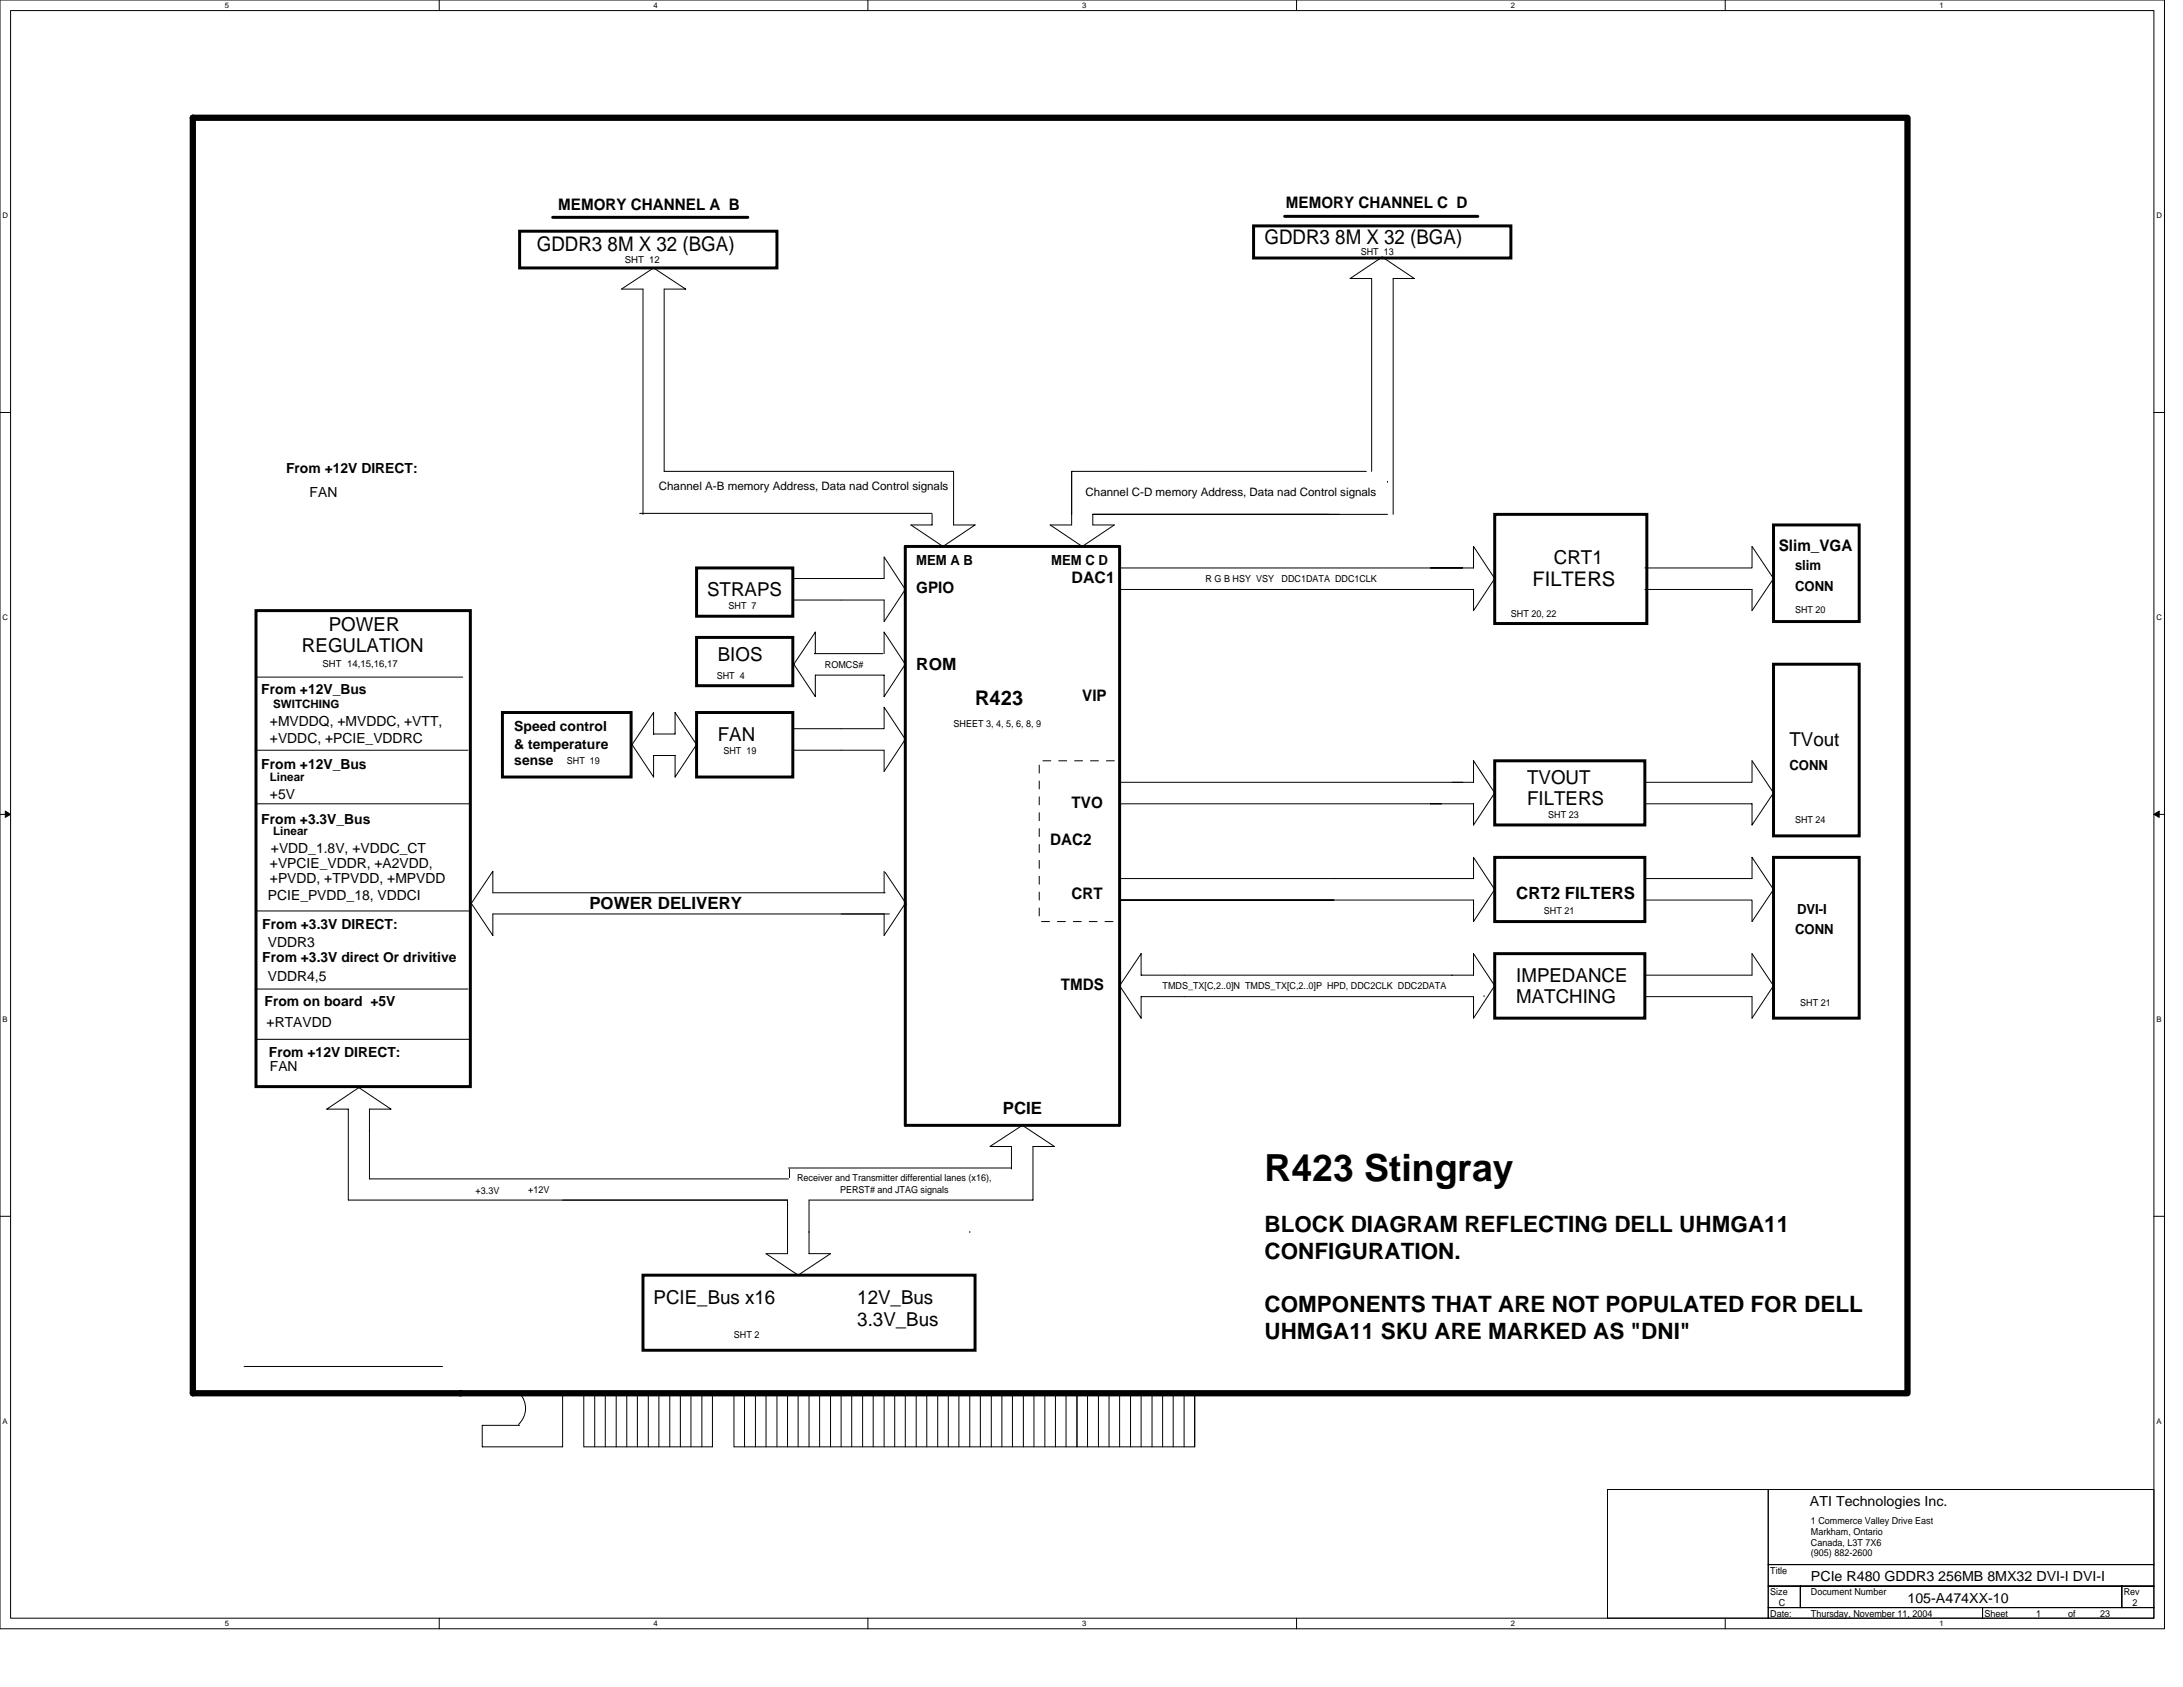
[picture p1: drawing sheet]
<svg xmlns="http://www.w3.org/2000/svg" width="279mm" height="216mm" viewBox="0 0 279 216" stroke-linecap="round" stroke-linejoin="round" font-family="sans-serif">
<defs><g id="words">
<text font-size="4.8" x="161.8" y="151.2">R423 Stingray</text>
<g font-size="2.9">
<text x="161.8" y="157.6">BLOCK DIAGRAM REFLECTING DELL UHMGA11</text>
<text x="161.8" y="161.1">CONFIGURATION.</text>
<text x="161.8" y="167.9">COMPONENTS THAT ARE NOT POPULATED FOR DELL</text>
<text x="161.8" y="171.4">UHMGA11 SKU ARE MARKED AS &quot;DNI&quot;</text>
</g>
<g font-size="2.6">
<text x="68.7" y="32.1">GDDR3 8M X 32 (BGA)</text>
<text x="161.8" y="31.2">GDDR3 8M X 32 (BGA)</text>
<text x="196.1" y="75">FILTERS</text>
<text x="124.8" y="90.2">R423</text>
</g>
<g font-size="2.5">
<text x="90.5" y="76.3">STRAPS</text>
<text x="198.9" y="72.2">CRT1</text>
<text x="38.7" y="83.4">REGULATION</text>
<text x="42.1" y="80.8">POWER</text>
<text x="91.9" y="84.5">BIOS</text>
<text x="91.9" y="94.8">FAN</text>
<text x="229" y="95.5">TVout</text>
<text x="195.5" y="100.3">TVOUT</text>
<text x="195.5" y="103">FILTERS</text>
<text x="194.1" y="125.7">IMPEDANCE</text>
<text x="194.1" y="128.4">MATCHING</text>
<text x="83.7" y="166.8">PCIE_Bus x16</text>
<text x="109.7" y="166.8">12V_Bus</text>
<text x="109.7" y="169.7">3.3V_Bus</text>
</g>
<g font-size="2.2">
<text x="117.3" y="85.7">ROM</text>
<text x="75.4" y="116.3">POWER DELIVERY</text>
<text x="194.1" y="115">CRT2 FILTERS</text>
<text x="128.4" y="142.6">PCIE</text>
</g>
<g font-size="2">
<text x="71.5" y="26.8">MEMORY CHANNEL A B</text>
<text x="164.6" y="26.6">MEMORY CHANNEL C D</text>
<text x="227.7" y="70.5">Slim_VGA</text>
<text x="117.3" y="75.9">GPIO</text>
<text x="137.2" y="74.6">DAC1</text>
<text x="138.5" y="89.7">VIP</text>
<text x="137.2" y="103.4">TVO</text>
<text x="134.4" y="108.2">DAC2</text>
<text x="137.2" y="115.1">CRT</text>
<text x="135.8" y="126.7">TMDS</text>
</g>
<g font-size="1.8">
<text x="36.6" y="60.5">From +12V DIRECT:</text>
<text x="39.6" y="63.6">FAN</text>
<text x="117.3" y="72.3">MEM A B</text>
<text x="134.5" y="72.3">MEM C D</text>
<text x="229.7" y="72.9">slim</text>
<text x="229.7" y="75.7">CONN</text>
<text x="33.4" y="88.9">From +12V_Bus</text>
<text x="34.5" y="92.9">+MVDDQ, +MVDDC, +VTT,</text>
<text x="34.5" y="95.1">+VDDC, +PCIE_VDDRC</text>
<text x="65.8" y="93.5">Speed control</text>
<text x="65.8" y="95.8">&amp; temperature</text>
<text x="33.4" y="98.5">From +12V_Bus</text>
<text x="65.8" y="98">sense</text>
<text x="229" y="98.6">CONN</text>
<text x="33.4" y="105.5">From +3.3V_Bus</text>
<text x="34.5" y="102.3">+5V</text>
<text x="34.5" y="111">+VPCIE_VDDR, +A2VDD,</text>
<text x="34.5" y="112.9">+PVDD, +TPVDD, +MPVDD</text>
<text x="34.7" y="109.1">+VDD_1.8V, +VDDC_CT</text>
<text x="33.6" y="118.9">From +3.3V DIRECT:</text>
<text x="34.3" y="115.1">PCIE_PVDD_18, VDDCI</text>
<text x="229.7" y="119.6">CONN</text>
<text x="230" y="117">DVI-I</text>
<text x="33.6" y="123.1">From +3.3V direct Or drivitive</text>
<text x="34.3" y="121.2">VDDR3</text>
<text x="34.3" y="125.6">VDDR4,5</text>
<text x="33.9" y="128.8">From on board +5V</text>
<text x="34.1" y="131.5">+RTAVDD</text>
<text x="34.4" y="135.2">From +12V DIRECT:</text>
<text x="34.5" y="137.1">FAN</text>
<text x="231.6" y="192.8">ATI Technologies Inc.</text>
<text x="231.8" y="202.4">PCIe R480 GDDR3 256MB 8MX32 DVI-I DVI-I</text>
<text x="244.1" y="205.1">105-A474XX-10</text>
</g>
<g font-size="1.5">
<text x="84.3" y="62.7">Channel A-B memory Address, Data nad Control signals</text>
<text x="138.9" y="63.5">Channel C-D memory Address, Data nad Control signals</text>
<text x="35" y="90.6">SWITCHING</text>
<text x="34.5" y="99.9">Linear</text>
<text x="35" y="106.8">Linear</text>
</g>
<g font-size="1.2">
<text x="80" y="33.6">SHT 12</text>
<text x="174.2" y="32.7">SHT 13</text>
<text x="93.3" y="77.9">SHT 7</text>
<text x="154.3" y="74.5">R G B HSY VSY</text>
<text x="164" y="74.5">DDC1DATA DDC1CLK</text>
<text x="193.4" y="78.9">SHT 20, 22</text>
<text x="229.7" y="78.5">SHT 20</text>
<text x="41.3" y="85.3">SHT 14,15,16,17</text>
<text x="91.7" y="86.9">SHT 4</text>
<text x="105.6" y="85.5">ROMCS#</text>
<text x="122" y="93">SHEET 3, 4, 5, 6, 8, 9</text>
<text x="72.6" y="97.8">SHT 19</text>
<text x="92.6" y="96.4">SHT 19</text>
<text x="198.2" y="104.7">SHT 23</text>
<text x="229.7" y="105.4">SHT 24</text>
<text x="197.6" y="117">SHT 21</text>
<text x="148.8" y="126.6">TMDS_TX[C,2..0]N TMDS_TX[C,2..0]P HPD, DDC2CLK DDC2DATA</text>
<text x="230.4" y="128.7">SHT 21</text>
<text x="60.9" y="152.8">+3.3V</text>
<text x="67.6" y="152.7">+12V</text>
<text x="102" y="151.2">Receiver and Transmitter differential lanes (x16),</text>
<text x="107.5" y="152.7">PERST# and JTAG signals</text>
<text x="93.9" y="171.2">SHT 2</text>
<text x="231.8" y="195.1">1 Commerce Valley Drive East</text>
<text x="231.8" y="196.4">Markham, Ontario</text>
<text x="231.8" y="197.8">Canada, L3T 7X6</text>
<text x="226.6" y="201.4">Title</text>
<text x="231.8" y="199.2">(905) 882-2600</text>
<text x="226.6" y="204.1">Size</text>
<text x="226.6" y="206.9">Date:</text>
<text x="227.7" y="205.5">C</text>
<text x="231.8" y="204.1">Document Number</text>
<text x="231.8" y="206.9">Thursday, November 11, 2004</text>
<text x="254" y="206.9">Sheet</text>
<text x="260.6" y="206.9">1</text>
<text x="264.7" y="206.9">of</text>
<text x="268.8" y="206.9">23</text>
<text x="271.8" y="204.1">Rev</text>
<text x="272.9" y="205.5">2</text>
</g>
<g font-size="1">
<text x="28.8" y="1">5</text>
<text x="83.7" y="1">4</text>
<text x="138.5" y="1">3</text>
<text x="193.4" y="1">2</text>
<text x="248.2" y="1">1</text>
<text x=".3" y="27.9">D</text>
<text x="276" y="27.9">D</text>
<text x=".3" y="79.4">C</text>
<text x="276" y="79.4">C</text>
<text x=".3" y="130.8">B</text>
<text x="276" y="130.8">B</text>
<text x=".3" y="182.2">A</text>
<text x="276" y="182.2">A</text>
<text x="28.8" y="208.1">5</text>
<text x="83.7" y="208.1">4</text>
<text x="138.5" y="208.1">3</text>
<text x="193.4" y="208.1">2</text>
<text x="248.2" y="208.1">1</text>
</g>
</g></defs>
<path d="M0 0h277v208.4h-277zM1.4 1.4h274.3v205.7h-274.3z" fill="none" stroke="#000" stroke-width=".13"/>
<g fill="#fff">
<path d="M28.8 .1h.5v1.1h-.5z"/>
<path d="M28.8 207.2h.5v1.1h-.5z"/>
</g>
<path d="M56.2 0v1.4M56.2 207.1v1.3" fill="none" stroke="#000" stroke-width=".13"/>
<g fill="#fff">
<path d="M83.7 .1h.5v1.1h-.5z"/>
<path d="M83.7 207.2h.5v1.1h-.5z"/>
</g>
<path d="M111.1 0v1.4M111.1 207.1v1.3" fill="none" stroke="#000" stroke-width=".13"/>
<g fill="#fff">
<path d="M138.5 .1h.6v1.1h-.6z"/>
<path d="M138.5 207.2h.6v1.1h-.6z"/>
</g>
<path d="M165.9 0v1.4M165.9 207.1v1.3" fill="none" stroke="#000" stroke-width=".13"/>
<g fill="#fff">
<path d="M193.4 .1h.5v1.1h-.5z"/>
<path d="M193.4 207.2h.5v1.1h-.5z"/>
</g>
<path d="M220.8 0v1.4M220.8 207.1v1.3" fill="none" stroke="#000" stroke-width=".13"/>
<g fill="#fff">
<path d="M248.2 .1h.6v1.1h-.6z"/>
<path d="M248.2 207.2h.6v1.1h-.6z"/>
<path d="M.3 27.1h.8v1.1h-.8z"/>
<path d="M276 27.1h.7v1.1h-.7z"/>
<path d="M.3 78.5h.8v1.1h-.8z"/>
<path d="M276 78.5h.7v1.1h-.7z"/>
</g>
<path d="M0 52.8h1.4M275.7 52.8h1.3" fill="none" stroke="#000" stroke-width=".13"/>
<g fill="#fff">
<path d="M.3 129.9h.7v1.1h-.7z"/>
<path d="M276 129.9h.6v1.1h-.6z"/>
</g>
<path d="M0 104.2h1.4M275.7 104.2h1.3" fill="none" stroke="#000" stroke-width=".13"/>
<path d="M.7 103.8l.7 .4-.7 .4zM275.7 104.2l.7-.4v.8z" fill="#000" stroke="#000" stroke-width=".13"/>
<g fill="#fff">
<path d="M.3 181.4h.7v1.1h-.7z"/>
<path d="M276 181.4h.6v1.1h-.6z"/>
</g>
<g fill="none" stroke="#000" stroke-width=".13">
<path d="M81.9 65.7h37.4M82.3 65.8v-28.8h-2.8l4.2-2.7 4.1 2.7h-2.8v23.3h37v6.9h2.8l-4.1 2.7-4.1-2.7h2.7v-1.4M101.5 74h11.7v-2.7l2.7 4.1-2.7 4.1v-2.7h-11.7M143.3 72.7h45.3v-2.8l2.7 4.1-2.7 4.1v-2.7h-45.3M174.9 60.3h-37.7v6.9h-2.8l4.1 2.7 4.1-2.7h-2.7v-1.4h37.7M175.6 60.3v-24.7h-2.8l4.1-2.7 4.1 2.7h-2.7v30.2M177.6 61.7h.1M210.5 72.7h13.7v-2.8l2.8 4.1-2.8 4.1v-2.7h-13.7M32.6 96h27.3M32.9 86.7h26.3M83.7 91.2v2.7h2.7v-2.7l2.8 4.1-2.8 4.1v-2.7h-2.7v2.7l-2.8-4.1zM83.7 93.9h.1"/>
<path d="M101.5 93.3h11.7v-2.8l2.7 4.1-2.7 4.1v-2.7h-11.7M104.2 83.7h8.8M104.4 83.7v-2.8l-2.8 4.1 2.8 4.2v-2.8h8.8v2.8l2.7-4.2-2.7-4.1v2.8M32.8 102.9h27.3M32.8 116.6h27.3M113.2 111.5v2.8M113.3 111.6l2.7 4.1M113.3 114.3h-50.2v-2.8l-2.8 4.1 2.8 4.1v-2.7h50.7M115.9 115.6l-2.7 4.1v-2.7M143.3 112.4h45.3v-2.7l2.7 4.1-2.7 4.1v-2.7h-45.3M143.3 100.1h45.3v-2.7l2.7 4.1-2.7 4.1v-2.7h-45.3M210.5 100.1h13.7v-2.7l2.8 4.1-2.8 4.1v-2.7h-13.7"/>
<path d="M210.5 112.4h13.7v-2.7l2.8 4.1-2.8 4.1v-2.7h-13.7M32.6 126.6h27.3M32.8 133h27.3M146 122v2.8h42.6v-2.8l2.7 4.2-2.7 4.1v-2.7h-42.6v2.7l-2.7-4.1zM188.6 124.8h.1M189.9 127.6h.1M210.5 124.8h13.7v-2.8l2.8 4.2-2.8 4.1v-2.7h-13.7M0 155.7h1.4M100.9 149.5h28.6M101 149.6v1.1M103.5 157.7h.1M124.1 157.7h.1"/>
<path d="M129.5 149.6v-2.9h-2.8l4.2-2.7 4.1 2.7h-2.8v6.9h-28.7v6.8h2.8l-4.1 2.8-4.2-2.8h2.8v-6.8h-56.2v-11.7h-2.8l4.1-2.7 4.1 2.7h-2.7v9h53.6M275.7 155.7h1.3M31.2 174.9h25.4M66.5 178.3a2.81 2.81 0 0 1-.1 4M72 178.3v6.9h-10.3v-2.8h4.8M74.7 178.3h16.5v6.9h-16.5zM76.1 178.3v6.9M77.5 178.3v6.9M78.9 178.3v6.9M80.2 178.3v6.9M81.6 178.3v6.9M83 178.3v6.9"/>
<path d="M84.3 178.3v6.9M85.7 178.3v6.9M87.1 178.3v6.9M88.4 178.3v6.9M89.8 178.3v6.9M93.9 178.3h43.9v6.9h-43.9zM95.3 178.3v6.9M96.7 178.3v6.9M98 178.3v6.9M99.4 178.3v6.9M100.8 178.3v6.9M102.2 178.3v6.9"/>
<path d="M103.5 178.3v6.9M104.9 178.3v6.9M106.3 178.3v6.9M107.7 178.3v6.9M109 178.3v6.9M110.4 178.3v6.9M111.8 178.3v6.9M113.2 178.3v6.9M114.5 178.3v6.9M115.9 178.3v6.9M117.3 178.3v6.9M118.6 178.3v6.9"/>
<path d="M120 178.3v6.9M121.4 178.3v6.9M122.7 178.3v6.9M124.1 178.3v6.9M125.5 178.3v6.9M126.9 178.3v6.9M128.2 178.3v6.9M129.6 178.3v6.9M131 178.3v6.9M132.3 178.3v6.9M133.7 178.3v6.9M135.1 178.3v6.9"/>
<path d="M136.4 178.3v6.9M137.8 178.3h15.1v6.9h-15.1zM139.2 178.3v6.9M140.6 178.3v6.9M141.9 178.3v6.9M143.3 178.3v6.9M144.7 178.3v6.9M146 178.3v6.9M147.4 178.3v6.9M148.8 178.3v6.9M150.2 178.3v6.9M151.6 178.3v6.9"/>
<path d="M152.9 178.3v6.9M205.7 190.6h20.6v16.5h-20.6zM226.3 190.6h49.4v9.6h-49.4zM226.3 205.7h27.4v1.4h-27.4zM226.3 200.2h49.4v2.8h-49.4zM226.3 203h4.1v2.7h-4.1zM230.4 203h41.2v2.7h-41.2zM253.7 205.7h22v1.4h-22zM271.6 203h4.1v2.7h-4.1z"/>
</g>
<g fill="none" stroke="#000" stroke-width=".38">
<path d="M66.5 29.6h32.9v4.7h-32.9zM70.7 27.8h25M160.4 28.9h33v4.1h-33zM164.4 27.7h24.7M32.8 78.1h27.4v61h-27.4zM89.2 72.7h12.3v6.2h-12.3zM115.9 69.9h27.4v74.1h-27.4zM191.3 65.8h19.5v14h-19.5zM227 67.2h11v12.3h-11zM64.3 91.2h16.5v8.2h-16.5zM89.2 81.6h12.3v6.2h-12.3zM89.2 91.2h12.3v8.2h-12.3z"/>
<path d="M191.3 97.4h19.2v8.2h-19.2zM227 85h11v22h-11zM191.3 109.7h19.2v8.2h-19.2zM227 109.7h11v20.6h-11zM191.3 122h19.2v8.3h-19.2zM82.3 163.2h42.5v9.6h-42.5z"/>
</g>
<path d="M24.7 15.1h219.4v163.2h-219.4z" fill="none" stroke="#000" stroke-width=".8"/>
<path d="M142.6 97.4h-9.6v20.5h9.6" fill="none" stroke="#000" stroke-width=".13" stroke-dasharray="1 1 1 1 1 1 1 1"/>
<use href="#words"/>
</svg>
